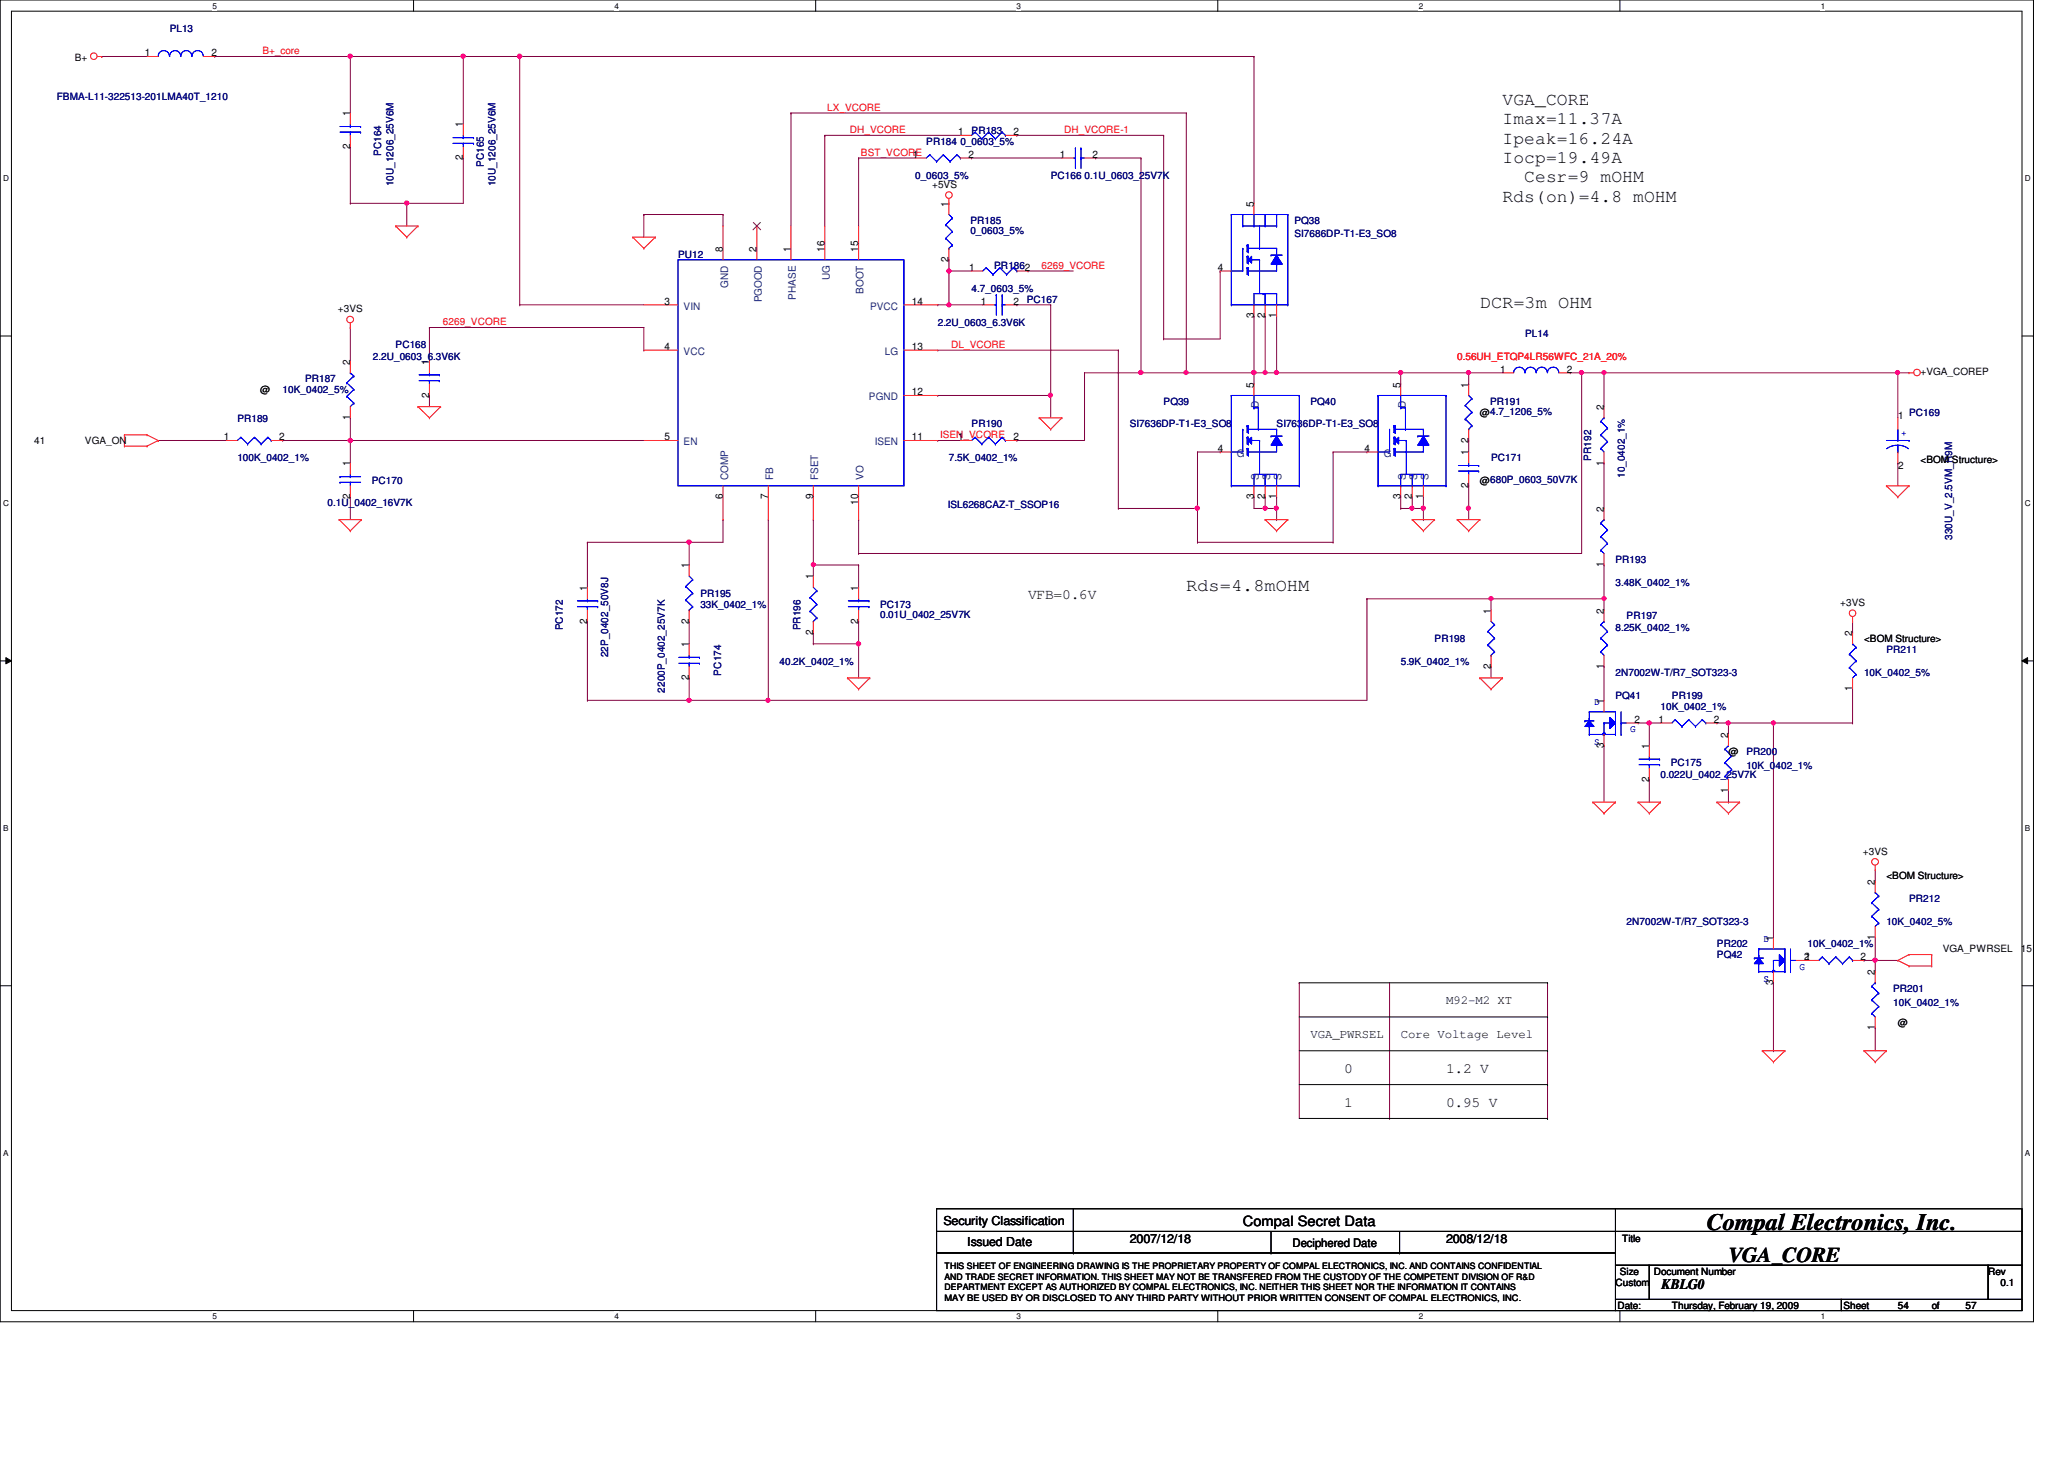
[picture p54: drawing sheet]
<svg xmlns="http://www.w3.org/2000/svg" width="297mm" height="210mm" viewBox="0 0 297 210" stroke-linecap="round" stroke-linejoin="round" font-family="sans-serif">
<defs><g id="words">
<text font-size="3.4" x="245.7" y="177">Compal Electronics, Inc.</text>
<text font-size="3" x="248.7" y="181.6">VGA_CORE</text>
<g font-size="2.6">
<text x="216.2" y="15.1">VGA_CORE</text>
<text x="216.2" y="17.9">Imax=11.37A</text>
<text x="216.2" y="20.7">Ipeak=16.24A</text>
<text x="216.2" y="23.5">Iocp=19.49A</text>
<text x="216.2" y="29">Rds(on)=4.8 mOHM</text>
<text x="219.4" y="26.2">Cesr=9 mOHM</text>
<text x="213" y="44.3">DCR=3m OHM</text>
<text x="170.7" y="85">Rds=4.8mOHM</text>
</g>
<g font-size="2.1">
<text x="148" y="86.1">VFB=0.6V</text>
<text x="193.5" y="154.4">0</text>
<text x="208.1" y="154.4">1.2 V</text>
<text x="193.5" y="159.3">1</text>
<text x="208.1" y="159.3">0.95 V</text>
<text x="239.1" y="185.5">KBLG0</text>
</g>
<text font-size="2" x="178.9" y="176.3">Compal Secret Data</text>
<g font-size="1.8">
<text x="188.6" y="149.3">VGA_PWRSEL</text>
<text x="201.6" y="149.3">Core Voltage Level</text>
<text x="208.1" y="144.4">M92-M2 XT</text>
<text x="135.8" y="176.2">Security Classification</text>
<text x="139.2" y="179.3">Issued Date</text>
<text x="162.6" y="178.8">2007/12/18</text>
<text x="208.1" y="178.8">2008/12/18</text>
</g>
<text font-size="1.7" x="186" y="179.4">Deciphered Date</text>
<g font-size="1.5">
<text x="20.8" y="8.1">1</text>
<text x="30.4" y="8.1">2</text>
<text x="50.4" y="16.7" transform="rotate(-90 50.4 16.7)">1</text>
<text x="50.4" y="21.4" transform="rotate(-90 50.4 21.4)">2</text>
<text x="66.6" y="23.1" transform="rotate(-90 66.6 23.1)">2</text>
<text x="66.6" y="18.3" transform="rotate(-90 66.6 18.3)">1</text>
<text x="131.4" y="22.7">1</text>
<text x="137.9" y="19.4">1</text>
<text x="139.4" y="22.7">2</text>
<text x="145.8" y="19.4">2</text>
<text x="152.5" y="22.7">1</text>
<text x="157.2" y="22.7">2</text>
<text x="136.5" y="29.7" transform="rotate(-90 136.5 29.7)">1</text>
<text x="180.4" y="29.7" transform="rotate(-90 180.4 29.7)">5</text>
<text x="104" y="36.2" transform="rotate(-90 104 36.2)">8</text>
<text x="108.9" y="36.2" transform="rotate(-90 108.9 36.2)">2</text>
<text x="113.8" y="36.2" transform="rotate(-90 113.8 36.2)">1</text>
<text x="118.7" y="36.2" transform="rotate(-90 118.7 36.2)">16</text>
<text x="123.5" y="36.2" transform="rotate(-90 123.5 36.2)">15</text>
<text x="136.5" y="37.7" transform="rotate(-90 136.5 37.7)">2</text>
<text x="139.5" y="38.9">1</text>
<text x="175.3" y="38.9">4</text>
<text x="95.6" y="43.8">3</text>
<text x="131.2" y="43.8">14</text>
<text x="141.1" y="43.8">1</text>
<text x="145.8" y="43.8">2</text>
<text x="180.4" y="45.8" transform="rotate(-90 180.4 45.8)">3</text>
<text x="182" y="45.8" transform="rotate(-90 182 45.8)">2</text>
<text x="183.7" y="45.8" transform="rotate(-90 183.7 45.8)">1</text>
<text x="50.4" y="52.5" transform="rotate(-90 50.4 52.5)">2</text>
<text x="61.8" y="52.5" transform="rotate(-90 61.8 52.5)">1</text>
<text x="95.6" y="50.3">4</text>
<text x="131.2" y="50.3">13</text>
<text x="215.9" y="53.6">1</text>
<text x="225.5" y="53.6">2</text>
<text x="61.8" y="57.2" transform="rotate(-90 61.8 57.2)">2</text>
<text x="131.2" y="56.9">12</text>
<text x="180.4" y="55.8" transform="rotate(-90 180.4 55.8)">5</text>
<text x="201.5" y="55.8" transform="rotate(-90 201.5 55.8)">5</text>
<text x="211.3" y="55.8" transform="rotate(-90 211.3 55.8)">1</text>
<text x="230.8" y="59" transform="rotate(-90 230.8 59)">2</text>
<text x="32.2" y="63.3">1</text>
<text x="40.2" y="63.3">2</text>
<text x="50.4" y="60.5" transform="rotate(-90 50.4 60.5)">1</text>
<text x="95.6" y="63.3">5</text>
<text x="131.2" y="63.3">11</text>
<text x="137.9" y="63.3">1</text>
<text x="145.8" y="63.3">2</text>
<text x="175.3" y="65">4</text>
<text x="196.4" y="65">4</text>
<text x="211.3" y="65.5" transform="rotate(-90 211.3 65.5)">1</text>
<text x="211.3" y="63.7" transform="rotate(-90 211.3 63.7)">2</text>
<text x="273.2" y="60.3">1</text>
<text x="50.4" y="71.8" transform="rotate(-90 50.4 71.8)">2</text>
<text x="50.4" y="67.1" transform="rotate(-90 50.4 67.1)">1</text>
<text x="104" y="71.8" transform="rotate(-90 104 71.8)">6</text>
<text x="110.5" y="71.8" transform="rotate(-90 110.5 71.8)">7</text>
<text x="117" y="71.8" transform="rotate(-90 117 71.8)">9</text>
<text x="180.4" y="71.8" transform="rotate(-90 180.4 71.8)">3</text>
<text x="182" y="71.8" transform="rotate(-90 182 71.8)">2</text>
<text x="183.7" y="71.8" transform="rotate(-90 183.7 71.8)">1</text>
<text x="201.5" y="71.8" transform="rotate(-90 201.5 71.8)">3</text>
<text x="203.2" y="71.8" transform="rotate(-90 203.2 71.8)">2</text>
<text x="204.8" y="71.8" transform="rotate(-90 204.8 71.8)">1</text>
<text x="211.3" y="70.2" transform="rotate(-90 211.3 70.2)">2</text>
<text x="230.8" y="67" transform="rotate(-90 230.8 67)">1</text>
<text x="273.2" y="67.5">2</text>
<text x="123.5" y="72.6" transform="rotate(-90 123.5 72.6)">10</text>
<text x="230.8" y="73.6" transform="rotate(-90 230.8 73.6)">2</text>
<text x="99.1" y="81.7" transform="rotate(-90 99.1 81.7)">1</text>
<text x="117" y="83.4" transform="rotate(-90 117 83.4)">1</text>
<text x="230.8" y="81.6" transform="rotate(-90 230.8 81.6)">1</text>
<text x="84.5" y="89.7" transform="rotate(-90 84.5 89.7)">2</text>
<text x="84.5" y="85" transform="rotate(-90 84.5 85)">1</text>
<text x="99.1" y="89.7" transform="rotate(-90 99.1 89.7)">2</text>
<text x="123.5" y="89.7" transform="rotate(-90 123.5 89.7)">2</text>
<text x="123.5" y="85" transform="rotate(-90 123.5 85)">1</text>
<text x="214.5" y="88.3" transform="rotate(-90 214.5 88.3)">1</text>
<text x="230.8" y="88.3" transform="rotate(-90 230.8 88.3)">2</text>
<text x="99.1" y="93.1" transform="rotate(-90 99.1 93.1)">1</text>
<text x="117" y="91.4" transform="rotate(-90 117 91.4)">2</text>
<text x="266.6" y="91.5" transform="rotate(-90 266.6 91.5)">2</text>
<text x="99.1" y="97.8" transform="rotate(-90 99.1 97.8)">2</text>
<text x="214.5" y="96.2" transform="rotate(-90 214.5 96.2)">2</text>
<text x="230.8" y="101.3" transform="rotate(-90 230.8 101.3)">1</text>
<text x="230.8" y="96.2" transform="rotate(-90 230.8 96.2)">1</text>
<text x="266.6" y="99.5" transform="rotate(-90 266.6 99.5)">1</text>
<text x="230.8" y="107.6" transform="rotate(-90 230.8 107.6)">3</text>
<text x="235.2" y="104">2</text>
<text x="237.3" y="107.7" transform="rotate(-90 237.3 107.7)">1</text>
<text x="238.7" y="104">1</text>
<text x="246.6" y="104">2</text>
<text x="248.7" y="106.1" transform="rotate(-90 248.7 106.1)">2</text>
<text x="237.3" y="112.5" transform="rotate(-90 237.3 112.5)">2</text>
<text x="248.7" y="114.1" transform="rotate(-90 248.7 114.1)">1</text>
<text x="269.8" y="127.3" transform="rotate(-90 269.8 127.3)">2</text>
<text x="255.2" y="135.4" transform="rotate(-90 255.2 135.4)">1</text>
<text x="269.8" y="135.2" transform="rotate(-90 269.8 135.2)">1</text>
<text x="255.2" y="141.7" transform="rotate(-90 255.2 141.7)">3</text>
<text x="259.6" y="138.1">21</text>
<text x="267.8" y="138.1">2</text>
<text x="269.8" y="140.3" transform="rotate(-90 269.8 140.3)">2</text>
<text x="269.8" y="148.3" transform="rotate(-90 269.8 148.3)">1</text>
</g>
<g font-size="1.5" fill="#004080">
<text x="104.8" y="41.4" transform="rotate(-90 104.8 41.4)">GND</text>
<text x="119.4" y="40.3" transform="rotate(-90 119.4 40.3)">UG</text>
<text x="98.4" y="44.5">VIN</text>
<text x="109.6" y="43.5" transform="rotate(-90 109.6 43.5)">PGOOD</text>
<text x="114.6" y="43.1" transform="rotate(-90 114.6 43.1)">PHASE</text>
<text x="124.3" y="42.2" transform="rotate(-90 124.3 42.2)">BOOT</text>
<text x="125.2" y="44.5">PVCC</text>
<text x="98.4" y="51.1">VCC</text>
<text x="127.3" y="51.1">LG</text>
<text x="125" y="57.6">PGND</text>
<text x="181.2" y="58.8" transform="rotate(-90 181.2 58.8)">D</text>
<text x="202.3" y="58.8" transform="rotate(-90 202.3 58.8)">D</text>
<text x="98.4" y="64.1">EN</text>
<text x="125.9" y="64.1">ISEN</text>
<text x="178" y="65.7">G</text>
<text x="199.1" y="65.7">G</text>
<text x="104.8" y="69.1" transform="rotate(-90 104.8 69.1)">COMP</text>
<text x="111.3" y="69.1" transform="rotate(-90 111.3 69.1)">FB</text>
<text x="117.8" y="69.1" transform="rotate(-90 117.8 69.1)">FSET</text>
<text x="124.3" y="69.1" transform="rotate(-90 124.3 69.1)">VO</text>
<text x="181.2" y="69.1" transform="rotate(-90 181.2 69.1)">S</text>
<text x="182.8" y="69.1" transform="rotate(-90 182.8 69.1)">S</text>
<text x="184.4" y="69.1" transform="rotate(-90 184.4 69.1)">S</text>
<text x="202.3" y="69.1" transform="rotate(-90 202.3 69.1)">S</text>
<text x="204" y="69.1" transform="rotate(-90 204 69.1)">S</text>
<text x="205.6" y="69.1" transform="rotate(-90 205.6 69.1)">S</text>
</g>
<g font-size="1.4" fill="#000080">
<text x="24.4" y="4.6">PL13</text>
<text x="8.2" y="14.4">FBMA-L11-322513-201LMA40T_1210</text>
<text x="54.9" y="22.4" transform="rotate(-90 54.9 22.4)">PC164</text>
<text x="133.3" y="20.8">PR184</text>
<text x="138.2" y="20.8">0_0603_5%</text>
<text x="139.8" y="19.2">PR183</text>
<text x="56.6" y="26.8" transform="rotate(-90 56.6 26.8)">10U_1206_25V6M</text>
<text x="69.6" y="24" transform="rotate(-90 69.6 24)">PC165</text>
<text x="71.3" y="26.8" transform="rotate(-90 71.3 26.8)">10U_1206_25V6M</text>
<text x="131.7" y="25.7">0_0603_5%</text>
<text x="151.2" y="25.7">PC166 0.1U_0603_25V7K</text>
<text x="139.7" y="32.2">PR185</text>
<text x="139.7" y="33.7">0_0603_5%</text>
<text x="186.3" y="32.2">PQ38</text>
<text x="186.3" y="34.2">SI7686DP-T1-E3_SO8</text>
<text x="97.6" y="37.1">PU12</text>
<text x="139.8" y="42">4.7_0603_5%</text>
<text x="143.1" y="38.7">PR1862</text>
<text x="135" y="46.9">2.2U_0603_6.3V6K</text>
<text x="147.8" y="43.6">PC167</text>
<text x="53.7" y="51.7">2.2U_0603_6.3V6K</text>
<text x="56.9" y="50.1">PC168</text>
<text x="219.5" y="48.5">PL14</text>
<text x="40.7" y="56.6">10K_0402_5%</text>
<text x="43.9" y="55">PR187</text>
<text x="167.5" y="58.3">PQ39</text>
<text x="188.6" y="58.3">PQ40</text>
<text x="214.5" y="58.3">PR191</text>
<text x="274.7" y="59.9">PC169</text>
<text x="34.2" y="60.7">PR189</text>
<text x="139.8" y="61.5">PR190</text>
<text x="162.6" y="61.5">SI7636DP-T1-E3_SO8</text>
<text x="183.7" y="61.5">SI7636DP-T1-E3_SO8</text>
<text x="34.2" y="66.4">100K_0402_1%</text>
<text x="53.5" y="69.6">PC170</text>
<text x="136.6" y="66.4">7.5K_0402_1%</text>
<text x="214.6" y="66.4">PC171</text>
<text x="229" y="66.3" transform="rotate(-90 229 66.3)">PR192</text>
<text x="233.8" y="68.7" transform="rotate(-90 233.8 68.7)">10_0402_1%</text>
<text x="47.2" y="72.9">0.1U_0402_16V7K</text>
<text x="136.4" y="73">ISL6268CAZ-T_SSOP16</text>
<text x="281" y="77.7" transform="rotate(-90 281 77.7)">330U_V_2.5VM_R9M</text>
<text x="232.5" y="81">PR193</text>
<text x="100.8" y="85.9">PR195</text>
<text x="100.8" y="87.5">33K_0402_1%</text>
<text x="126.7" y="87.5">PC173</text>
<text x="126.7" y="88.9">0.01U_0402_25V7K</text>
<text x="232.5" y="84.2">3.48K_0402_1%</text>
<text x="234.1" y="89.1">PR197</text>
<text x="81" y="90.7" transform="rotate(-90 81 90.7)">PC172</text>
<text x="87.5" y="94.6" transform="rotate(-90 87.5 94.6)">22P_0402_50V8J</text>
<text x="112.2" y="95.6">40.2K_0402_1%</text>
<text x="115.2" y="90.7" transform="rotate(-90 115.2 90.7)">PR196</text>
<text x="201.6" y="95.6">5.9K_0402_1%</text>
<text x="206.5" y="92.4">PR198</text>
<text x="232.5" y="90.8">8.25K_0402_1%</text>
<text x="271.5" y="94">PR211</text>
<text x="95.7" y="99.7" transform="rotate(-90 95.7 99.7)">2200P_0402_25V7K</text>
<text x="103.8" y="97.2" transform="rotate(-90 103.8 97.2)">PC174</text>
<text x="232.5" y="100.5">PQ41</text>
<text x="232.5" y="97.2">2N7002W-T/R7_SOT323-3</text>
<text x="240.6" y="100.5">PR199</text>
<text x="268.3" y="97.2">10K_0402_5%</text>
<text x="239" y="102.1">10K_0402_1%</text>
<text x="239" y="111.9">0.022U_0402_25V7K</text>
<text x="240.4" y="110.2">PC175</text>
<text x="251.3" y="108.6">PR200</text>
<text x="251.3" y="110.6">10K_0402_1%</text>
<text x="274.7" y="129.8">PR212</text>
<text x="234.1" y="133">2N7002W-T/R7_SOT323-3</text>
<text x="247.1" y="136.3">PR202</text>
<text x="247.1" y="137.9">PQ42</text>
<text x="260.1" y="136.3">10K_0402_1%</text>
<text x="271.5" y="133">10K_0402_5%</text>
<text x="272.5" y="142.7">PR201</text>
<text x="272.5" y="144.7">10K_0402_1%</text>
</g>
<g font-size="1.4">
<text x="10.7" y="8.8">B+</text>
<text x="134.2" y="27">+5VS</text>
<text x="48.6" y="44.9">+3VS</text>
<text x="37.4" y="56.6">@</text>
<text x="213" y="59.9">@4.7_1206_5%</text>
<text x="276.4" y="54">+VGA_COREP</text>
<text x="4.9" y="63.9">41</text>
<text x="12.2" y="63.9">VGA_ON</text>
<text x="213" y="69.6">@680P_0603_50V7K</text>
<text x="276.4" y="66.7">&lt;BOM Structure&gt;</text>
<text x="264.8" y="87.2">+3VS</text>
<text x="268.3" y="92.4">&lt;BOM Structure&gt;</text>
<text x="248.7" y="108.6">@</text>
<text x="268.1" y="122.9">+3VS</text>
<text x="271.5" y="126.5">&lt;BOM Structure&gt;</text>
<text x="279.6" y="136.9">VGA_PWRSEL</text>
<text x="290.8" y="136.9">15</text>
<text x="273.1" y="147.7">@</text>
<text x="233.5" y="178.7">Title</text>
<text x="232.5" y="185">Custom</text>
<text x="233.1" y="183.4">Size</text>
<text x="238" y="183.4">Document Number</text>
<text x="286.1" y="183.4">Rev</text>
<text x="287.9" y="185">0.1</text>
<text x="232.8" y="188.3">Date:</text>
<text x="240.6" y="188.3">Thursday, February 19, 2009</text>
<text x="265.3" y="188.3">Sheet</text>
<text x="273.1" y="188.3">54</text>
<text x="278" y="188.3">of</text>
<text x="282.9" y="188.3">57</text>
</g>
<g font-size="1.4" fill="#f00">
<text x="37.8" y="7.8">B+_core</text>
<text x="119" y="15.9">LX_VCORE</text>
<text x="122.3" y="19.1">DH_VCORE</text>
<text x="123.9" y="22.4">BST_VCORE</text>
<text x="153.2" y="19.1">DH_VCORE-1</text>
<text x="149.9" y="38.7">6269_VCORE</text>
<text x="63.8" y="46.8">6269_VCORE</text>
<text x="136.9" y="50">DL_VCORE</text>
<text x="209.7" y="51.7">0.56UH_ETQP4LR56WFC_21A_20%</text>
<text x="135.3" y="63">ISEN_VCORE</text>
</g>
<g font-size="1.4" fill="#00f">
<text x="273.6" y="62.8">+</text>
<text x="229.4" y="101.5">D</text>
<text x="229.4" y="107.1">S</text>
<text x="234.6" y="105.4">G</text>
<text x="253.8" y="135.6">D</text>
<text x="253.8" y="141.3">S</text>
<text x="259" y="139.5">G</text>
</g>
<g font-size="1.3">
<text x="135.9" y="185.6">DEPARTMENT EXCEPT AS AUTHORIZED BY COMPAL ELECTRONICS, INC. NEITHER THIS SHEET NOR THE INFORMATION IT CONTAINS</text>
<text x="135.9" y="182.6">THIS SHEET OF ENGINEERING DRAWING IS THE PROPRIETARY PROPERTY OF COMPAL ELECTRONICS, INC. AND CONTAINS CONFIDENTIAL</text>
<text x="135.9" y="184.1">AND TRADE SECRET INFORMATION. THIS SHEET MAY NOT BE TRANSFERED FROM THE CUSTODY OF THE COMPETENT DIVISION OF R&amp;D</text>
<text x="135.9" y="187.2">MAY BE USED BY OR DISCLOSED TO ANY THIRD PARTY WITHOUT PRIOR WRITTEN CONSENT OF COMPAL ELECTRONICS, INC.</text>
</g>
<g font-size="1.2">
<text x="30.6" y="1.2">5</text>
<text x="88.4" y="1.2">4</text>
<text x="146.3" y="1.2">3</text>
<text x="204.2" y="1.2">2</text>
<text x="262" y="1.2">1</text>
<text x=".5" y="26">D</text>
<text x="291.4" y="26">D</text>
<text x=".5" y="72.8">C</text>
<text x="291.4" y="72.8">C</text>
<text x=".5" y="119.5">B</text>
<text x="291.4" y="119.5">B</text>
<text x=".5" y="166.2">A</text>
<text x="291.4" y="166.2">A</text>
<text x="30.6" y="189.8">5</text>
<text x="88.4" y="189.8">4</text>
<text x="146.3" y="189.8">3</text>
<text x="204.2" y="189.8">2</text>
<text x="262" y="189.8">1</text>
</g>
</g></defs>
<path d="M0 0h292.6v190.2h-292.6zM1.6 1.6h289.4v187h-289.4z" fill="none" stroke="#000" stroke-width=".14"/>
<g fill="#fff">
<path d="M30.6 .2h.6v1.3h-.6z"/>
<path d="M30.6 188.7h.6v1.3h-.6z"/>
</g>
<path d="M59.5 0v1.6M59.5 188.6v1.6" fill="none" stroke="#000" stroke-width=".14"/>
<g fill="#fff">
<path d="M88.4 .2h.6v1.3h-.6z"/>
<path d="M88.4 188.7h.6v1.3h-.6z"/>
</g>
<path d="M117.4 0v1.6M117.4 188.6v1.6" fill="none" stroke="#000" stroke-width=".14"/>
<g fill="#fff">
<path d="M146.3 .2h.6v1.3h-.6z"/>
<path d="M146.3 188.7h.6v1.3h-.6z"/>
</g>
<path d="M175.3 0v1.6M175.3 188.6v1.6" fill="none" stroke="#000" stroke-width=".14"/>
<g fill="#fff">
<path d="M204.2 .2h.6v1.3h-.6z"/>
<path d="M204.2 188.7h.6v1.3h-.6z"/>
</g>
<path d="M233.1 0v1.6M233.1 188.6v1.6" fill="none" stroke="#000" stroke-width=".14"/>
<g fill="#fff">
<path d="M262 .2h.6v1.3h-.6z"/>
<path d="M262 188.7h.6v1.3h-.6z"/>
<path d="M.5 25h.8v1.3h-.8z"/>
<path d="M291.4 25h.8v1.3h-.8z"/>
<path d="M.5 71.7h.8v1.3h-.8z"/>
<path d="M291.4 71.7h.8v1.3h-.8z"/>
</g>
<path d="M0 48.3h1.6M291 48.3h1.6" fill="none" stroke="#000" stroke-width=".14"/>
<g fill="#fff">
<path d="M.5 118.4h.7v1.4h-.7z"/>
<path d="M291.4 118.4h.7v1.4h-.7z"/>
</g>
<path d="M0 95.1h1.6M.8 94.6l.8 .5-.8 .4zM291 95.1l.8-.5v.9zM291 95.1h1.6" fill="none" stroke="#000" stroke-width=".14"/>
<path d="M.8 94.6l.8 .5-.8 .4zM291 95.1l.8-.5v.9z" fill="#000"/>
<g fill="#fff">
<path d="M.5 165.2h.7v1.3h-.7z"/>
<path d="M291.4 165.2h.7v1.3h-.7z"/>
</g>
<path d="M0 141.8h1.6M291 141.8h1.6" fill="none" stroke="#000" stroke-width=".14"/>
<path d="M273.1 53.6h.1M273.1 53.6h1.6M160.9 73.2h.1M160.9 73.2h11.4" fill="none" stroke="#800040" stroke-width=".14"/>
<circle cx="273.1" cy="53.6" r=".3" fill="#f0f"/>
<circle cx="273.1" cy="53.6" r=".3" fill="none" stroke="#f0f" stroke-width=".14"/>
<path d="M110.6 100.8h.1M110.6 100.8h86.1" fill="none" stroke="#800040" stroke-width=".14"/>
<circle cx="110.5" cy="100.7" r=".3" fill="#f0f"/>
<circle cx="110.5" cy="100.7" r=".3" fill="none" stroke="#f0f" stroke-width=".14"/>
<g fill="none" stroke="#800040" stroke-width=".14">
<path d="M113.8 16.3h.1M113.8 16.3v16.2M118.7 19.5h.1M118.7 19.5h19.5M123.6 22.7h.1M123.6 22.7v9.8M164.2 22.7h.1M164.2 22.7v30.9h-8.1M74.8 43.9h.1M74.8 43.9h17.9M156.1 53.6h.1M50.4 71.5h.1"/>
<path d="M50.4 63.4h.1M50.4 71.5v3.3M50.4 63.4h42.3M84.5 78h.1M84.5 78h14.7M99.2 78h.1M99.2 78v3.3M104.1 74.8h.1M104.1 74.8v3.2M84.5 89.4h.1M84.5 89.4v11.4M117 92.6h.1"/>
<path d="M117 91h.1M117 92.6h6.6M117 91v1.6"/>
</g>
<circle cx="50.4" cy="63.4" r=".31" fill="#f0f"/>
<circle cx="50.4" cy="63.4" r=".31" fill="none" stroke="#f0f" stroke-width=".14"/>
<path d="M136.6 37.4h.1M136.6 39h.1M136.6 37.4v6.5M136.6 39h3.2M148 39h.1M148 39h6.5M50.4 63.4h.1M50.4 63.4v3.2" fill="none" stroke="#800040" stroke-width=".14"/>
<circle cx="136.6" cy="43.9" r=".3" fill="#f0f"/>
<circle cx="136.6" cy="43.9" r=".3" fill="none" stroke="#f0f" stroke-width=".14"/>
<circle cx="136.6" cy="39" r=".3" fill="#f0f"/>
<circle cx="136.6" cy="39" r=".3" fill="none" stroke="#f0f" stroke-width=".14"/>
<path d="M136.6 43.9h.1M136.6 43.9h4.8M237.4 104h.1M237.4 104v3.3" fill="none" stroke="#800040" stroke-width=".14"/>
<circle cx="237.3" cy="104" r=".31" fill="#f0f"/>
<circle cx="237.3" cy="104" r=".31" fill="none" stroke="#f0f" stroke-width=".14"/>
<path d="M135 50.4h.1M135 50.4h25.9M146.3 43.9h.1M146.3 43.9h4.9M151.2 56.9h.1M151.2 56.9v3.2" fill="none" stroke="#800040" stroke-width=".14"/>
<circle cx="151.2" cy="56.8" r=".3" fill="#f0f"/>
<circle cx="151.2" cy="56.8" r=".3" fill="none" stroke="#f0f" stroke-width=".14"/>
<g fill="none" stroke="#800040" stroke-width=".14">
<path d="M104.1 30.9h.1M104.1 30.9v1.6M135 56.9h.1M135 56.9h16.2M156.1 53.6h.1M156.1 53.6v9.8h-9.8M160.9 50.4h.1M160.9 50.4v22.8M183.7 53.6h.1M183.7 45.5v8.1M211.4 53.6h.1M211.4 53.6h4.8"/>
<path d="M230.8 53.6h.1M230.8 53.6h42.3M135 63.4h.1M135 63.4h3.2M146.3 63.4h.1M237.4 112.1h.1M237.4 112.1v3.3"/>
</g>
<circle cx="230.8" cy="53.6" r=".3" fill="#f0f"/>
<circle cx="230.8" cy="53.6" r=".3" fill="none" stroke="#f0f" stroke-width=".14"/>
<g fill="none" stroke="#800040" stroke-width=".14">
<path d="M146.3 19.5h.1M146.3 19.5h21.2M167.5 19.5h.1M167.5 19.5v29.3M92.7 30.9h.1M92.7 30.9h11.4M92.7 30.9v3.2M226 53.6h.1M226 53.6h1.6M211.4 63.4h.1M211.4 73.2h.1M211.4 63.4v1.6"/>
<path d="M211.4 73.2v1.6M230.8 66.6h.1M230.8 66.6v6.6"/>
</g>
<circle cx="211.3" cy="73.1" r=".3" fill="#f0f"/>
<circle cx="211.3" cy="73.1" r=".3" fill="none" stroke="#f0f" stroke-width=".14"/>
<path d="M180.5 73.2h1.6M182.1 73.2h.1" fill="none" stroke="#800040" stroke-width=".14"/>
<circle cx="182.1" cy="73.1" r=".3" fill="#f0f"/>
<circle cx="182.1" cy="73.1" r=".3" fill="none" stroke="#f0f" stroke-width=".14"/>
<g fill="none" stroke="#800040" stroke-width=".14">
<path d="M50.4 8.1h.1M50.4 8.1h16.3M66.7 8.1h.1M66.7 8.1v9.8M139.8 22.7h.1M139.8 22.7h13M157.7 22.7h.1M157.7 22.7h6.5M123.6 79.6h.1M123.6 74.8h.1M123.6 79.6h104M123.6 74.8v4.8"/>
<path d="M183.7 74.8h.1M183.7 73.2v1.6M230.8 95.9h.1M230.8 95.9v4.9M235.8 104h.1M235.8 104h1.6"/>
</g>
<circle cx="50.4" cy="8.1" r=".31" fill="#f0f"/>
<circle cx="50.4" cy="8.1" r=".31" fill="none" stroke="#f0f" stroke-width=".14"/>
<path d="M58.5 29.3h.1M66.7 22.7h.1M66.7 22.7v6.6h-8.2M182.1 53.6h.1M182.1 53.6h1.6" fill="none" stroke="#800040" stroke-width=".14"/>
<circle cx="183.7" cy="53.6" r=".3" fill="#f0f"/>
<circle cx="183.7" cy="53.6" r=".3" fill="none" stroke="#f0f" stroke-width=".14"/>
<circle cx="182.1" cy="53.6" r=".3" fill="#f0f"/>
<circle cx="182.1" cy="53.6" r=".3" fill="none" stroke="#f0f" stroke-width=".14"/>
<path d="M214.6 86.1h.1M214.6 86.1v1.7" fill="none" stroke="#800040" stroke-width=".14"/>
<circle cx="214.6" cy="86.1" r=".3" fill="#f0f"/>
<circle cx="214.6" cy="86.1" r=".3" fill="none" stroke="#f0f" stroke-width=".14"/>
<g fill="none" stroke="#800040" stroke-width=".14">
<path d="M61.8 56.9h.1M61.8 56.9v1.6M227.6 53.6h.1M227.6 53.6v26M180.5 71.5h.1M180.5 71.5v1.7M182.1 71.5h.1M182.1 71.5v1.7M183.7 71.5h.1M183.7 71.5v1.7M196.7 86.1h.1M196.7 86.1v14.7"/>
<path d="M196.7 86.1h17.9M214.6 95.9h.1M214.6 95.9v1.6M230.8 86.1h.1M230.8 86.1v1.7"/>
</g>
<circle cx="227.6" cy="53.6" r=".3" fill="#f0f"/>
<circle cx="227.6" cy="53.6" r=".3" fill="none" stroke="#f0f" stroke-width=".14"/>
<path d="M117 81.3h.1M117 81.3v1.6" fill="none" stroke="#800040" stroke-width=".14"/>
<circle cx="117" cy="81.2" r=".3" fill="#f0f"/>
<circle cx="117" cy="81.2" r=".3" fill="none" stroke="#f0f" stroke-width=".14"/>
<path d="M123.6 81.3h.1M123.6 92.6h.1M123.6 81.3v3.2M123.6 92.6v4.9" fill="none" stroke="#800040" stroke-width=".14"/>
<circle cx="123.6" cy="92.6" r=".31" fill="#f0f"/>
<circle cx="123.6" cy="92.6" r=".31" fill="none" stroke="#f0f" stroke-width=".14"/>
<path d="M201.6 53.6h.1M201.6 53.6h9.8" fill="none" stroke="#800040" stroke-width=".14"/>
<circle cx="211.3" cy="53.6" r=".3" fill="#f0f"/>
<circle cx="211.3" cy="53.6" r=".3" fill="none" stroke="#f0f" stroke-width=".14"/>
<circle cx="201.6" cy="53.6" r=".3" fill="#f0f"/>
<circle cx="201.6" cy="53.6" r=".3" fill="none" stroke="#f0f" stroke-width=".14"/>
<path d="M182.1 45.5h.1M182.1 45.5v8.1M211.4 55.2h.1M211.4 53.6v1.6M117 74.8h.1M117 74.8v6.5M182.1 73.2h1.6M183.7 73.2h.1M117 81.3h.1M117 81.3h6.6M123.6 89.4h.1M123.6 89.4v3.2" fill="none" stroke="#800040" stroke-width=".14"/>
<circle cx="183.7" cy="73.1" r=".3" fill="#f0f"/>
<circle cx="183.7" cy="73.1" r=".3" fill="none" stroke="#f0f" stroke-width=".14"/>
<path d="M170.7 16.3h.1M170.7 16.3v37.3" fill="none" stroke="#800040" stroke-width=".14"/>
<circle cx="170.7" cy="53.6" r=".3" fill="#f0f"/>
<circle cx="170.7" cy="53.6" r=".3" fill="none" stroke="#f0f" stroke-width=".14"/>
<path d="M180.5 45.5h.1M180.5 45.5v8.1M99.2 78h.1M99.2 78h4.9" fill="none" stroke="#800040" stroke-width=".14"/>
<circle cx="99.2" cy="78" r=".31" fill="#f0f"/>
<circle cx="99.2" cy="78" r=".31" fill="none" stroke="#f0f" stroke-width=".14"/>
<path d="M164.2 53.6h.1M164.2 53.6h6.5M84.5 78h.1M84.5 78v6.5" fill="none" stroke="#800040" stroke-width=".14"/>
<circle cx="164.2" cy="53.6" r=".31" fill="#f0f"/>
<circle cx="164.2" cy="53.6" r=".31" fill="none" stroke="#f0f" stroke-width=".14"/>
<path d="M180.5 53.6h.1M180.5 53.6h1.6" fill="none" stroke="#800040" stroke-width=".14"/>
<circle cx="180.4" cy="53.6" r=".31" fill="#f0f"/>
<circle cx="180.4" cy="53.6" r=".31" fill="none" stroke="#f0f" stroke-width=".14"/>
<path d="M172.3 65h3.3M175.6 65h.1M99.2 89.4h.1M99.2 89.4v3.2M84.5 100.8h.1M84.5 100.8h14.7" fill="none" stroke="#800040" stroke-width=".14"/>
<circle cx="99.2" cy="100.7" r=".31" fill="#f0f"/>
<circle cx="99.2" cy="100.7" r=".31" fill="none" stroke="#f0f" stroke-width=".14"/>
<path d="M113.8 16.3h.1M113.8 16.3h56.9M118.7 19.5h.1M118.7 19.5v13M170.7 53.6h.1M170.7 53.6h9.8M99.2 97.5h.1M99.2 97.5v3.3M99.2 100.8h.1M99.2 100.8h11.4" fill="none" stroke="#800040" stroke-width=".14"/>
<circle cx="180.4" cy="53.6" r=".31" fill="#f0f"/>
<circle cx="180.4" cy="53.6" r=".31" fill="none" stroke="#f0f" stroke-width=".14"/>
<path d="M50.4 8.1h.1M50.4 8.1v8.2M50.4 29.3h.1M50.4 29.3h8.1M110.6 74.8h.1M110.6 74.8v26" fill="none" stroke="#800040" stroke-width=".14"/>
<circle cx="58.5" cy="29.2" r=".31" fill="#f0f"/>
<circle cx="58.5" cy="29.2" r=".31" fill="none" stroke="#f0f" stroke-width=".14"/>
<path d="M14.6 8.1h.1M14.6 8.1h6.6M74.8 8.1h.1M74.8 8.1h105.7M50.4 21.1h.1M50.4 21.1v8.2" fill="none" stroke="#800040" stroke-width=".14"/>
<circle cx="74.8" cy="8.1" r=".31" fill="#f0f"/>
<circle cx="74.8" cy="8.1" r=".31" fill="none" stroke="#f0f" stroke-width=".14"/>
<g fill="none" stroke="#800040" stroke-width=".14">
<path d="M30.9 8.1h.1M30.9 8.1h19.5M74.8 8.1h.1M74.8 8.1v35.8M180.5 8.1h.1M180.5 8.1v21.2M58.5 29.3h.1M58.5 29.3v3.2M123.6 22.7h.1M123.6 22.7h8.1M175.6 39h.1M175.6 39v9.8h-8.1"/>
<path d="M61.8 47.1h.1M61.8 47.1h30.9v3.3M61.8 47.1v4.9M92.7 50.4h.1M167.5 48.8h.1M180.5 55.2h.1M180.5 53.6v1.6M227.6 53.6h.1M227.6 53.6h3.2M230.8 53.6h.1M230.8 53.6v4.9M22.8 63.4h.1"/>
<path d="M22.8 63.4h9.8M40.7 63.4h.1M40.7 63.4h9.7M172.3 65h.1M172.3 65v8.2"/>
</g>
<circle cx="172.3" cy="73.1" r=".31" fill="#f0f"/>
<circle cx="172.3" cy="73.1" r=".31" fill="none" stroke="#f0f" stroke-width=".14"/>
<path d="M66.7 8.1h.1M66.7 8.1h8.1M135 43.9h.1M135 43.9h1.6M151.2 43.9h.1M151.2 43.9v13" fill="none" stroke="#800040" stroke-width=".14"/>
<circle cx="66.7" cy="8.1" r=".31" fill="#f0f"/>
<circle cx="66.7" cy="8.1" r=".31" fill="none" stroke="#f0f" stroke-width=".14"/>
<g fill="none" stroke="#800040" stroke-width=".14">
<path d="M50.4 47.1h.1M50.4 47.1v4.9M183.7 53.6h.1M183.7 53.6h17.9M201.6 53.6h.1M201.6 53.6v1.6M273.1 53.6h.1M273.1 53.6v6.5M50.4 60.1h.1M50.4 60.1v3.3M172.3 78h.1M172.3 73.2v4.8"/>
<path d="M172.3 78h19.6M191.9 78h.1M191.9 65h.1M191.9 65v13M191.9 65h4.8M196.7 65h.1M204.8 73.2h.1M204.8 71.5v1.7M211.4 69.9h.1M211.4 69.9v3.3M273.1 66.6h.1M273.1 66.6v3.3"/>
<path d="M237.4 104h.1M237.4 104h1.6"/>
</g>
<circle cx="204.8" cy="73.1" r=".31" fill="#f0f"/>
<circle cx="204.8" cy="73.1" r=".31" fill="none" stroke="#f0f" stroke-width=".14"/>
<path d="M201.6 73.2h.1M201.6 71.5v1.7M201.6 73.2h1.6M203.2 73.2h.1M203.2 71.5v1.7M204.8 74.8h.1M204.8 73.2v1.6" fill="none" stroke="#800040" stroke-width=".14"/>
<circle cx="203.2" cy="73.1" r=".3" fill="#f0f"/>
<circle cx="203.2" cy="73.1" r=".3" fill="none" stroke="#f0f" stroke-width=".14"/>
<g fill="none" stroke="#800040" stroke-width=".14">
<path d="M203.2 73.2h1.6M204.8 73.2h.1M266.6 91h.1M266.6 89.4v1.6M266.6 99.1v4.9M266.6 104h.1M268.3 138.2h.1M268.3 138.2h4.8M269.9 138.2h.1M187 141.4h.1M187 141.4v19.5M200 141.4v19.5"/>
<path d="M222.7 141.4v19.5M200 160.9h.1M222.7 160.9h.1"/>
</g>
<circle cx="269.9" cy="138.1" r=".31" fill="#f0f"/>
<circle cx="269.9" cy="138.1" r=".31" fill="none" stroke="#f0f" stroke-width=".14"/>
<g fill="none" stroke="#800040" stroke-width=".14">
<path d="M214.6 86.1h.1M214.6 86.1h16.2M247.1 104h.1M247.1 104h1.6M248.7 104h.1M248.7 104v1.7M255.2 104h.1M255.2 104h11.4M269.9 126.8h.1M269.9 138.2h.1M269.9 125.1v1.7M269.9 134.9v4.9"/>
<path d="M269.9 147.9h.1M269.9 147.9v3.3"/>
</g>
<circle cx="230.8" cy="86.1" r=".3" fill="#f0f"/>
<circle cx="230.8" cy="86.1" r=".3" fill="none" stroke="#f0f" stroke-width=".14"/>
<path d="M230.8 81.3h.1M230.8 81.3v4.8M230.8 107.3h.1M230.8 107.3v8.1M248.7 115.4h.1M248.7 113.8v1.6M255.2 104h.1M255.2 104v30.9" fill="none" stroke="#800040" stroke-width=".14"/>
<circle cx="255.2" cy="104" r=".3" fill="#f0f"/>
<circle cx="255.2" cy="104" r=".3" fill="none" stroke="#f0f" stroke-width=".14"/>
<path d="M248.7 104h.1M248.7 104h6.5" fill="none" stroke="#800040" stroke-width=".14"/>
<circle cx="248.7" cy="104" r=".3" fill="#f0f"/>
<circle cx="248.7" cy="104" r=".3" fill="none" stroke="#f0f" stroke-width=".14"/>
<path d="M255.2 151.2h.1M255.2 141.4v9.8" fill="none" stroke="#800040" stroke-width=".14"/>
<g fill="none" stroke="#f00" stroke-width=".14">
<path d="M14 8.1h.6M14.6 8.1h.1M50.4 16.3v1.6M50.4 19.5v1.6M56.9 32.5h.1M56.9 32.5h3.3M56.9 32.5l1.6 1.6M58.5 34.1h.1M60.2 32.5h.1M60.2 32.5l-1.7 1.6M91.1 34.1h.1M91.1 34.1h3.2"/>
<path d="M91.1 34.1l1.6 1.6M92.7 35.7h.1M94.3 34.1h.1M94.3 34.1l-1.6 1.6M104.1 32.5v4.9M108.9 32.5v4.9M113.8 32.5v4.9M118.7 32.5v4.9M123.6 32.5v4.9M136.6 29.3h.1M136.6 28.6v2.3M136.6 35.7v1.7"/>
<path d="M152.8 22.7h1.7M156.1 22.7h1.6M50.4 47.1h.1M50.4 46.5v.6M60.2 58.5h.1M60.2 58.5h3.2M60.2 58.5l1.6 1.6M63.4 58.5h.1M63.4 58.5l-1.6 1.6M92.7 43.9h4.9M92.7 50.4h4.9M130.1 43.9h4.9"/>
<path d="M130.1 50.4h4.9M130.1 56.9h4.9M274.7 53.6h.1M274.7 53.6h.7M17.9 64.2h.1M17.9 62.6h.1M17.9 64.2h3.3M17.9 62.6v1.6M17.9 62.6h3.3M21.2 64.2h.1M21.2 62.6h.1M21.2 62.6l1.6 .8"/>
<path d="M22.8 63.4h.1M22.8 63.4l-1.6 .8M32.6 63.4h1.6M39 63.4h1.7M48.8 74.8h.1M48.8 74.8h3.2M48.8 74.8l1.6 1.6M50.4 76.4h.1M52 74.8h.1M52 74.8l-1.6 1.6M61.8 60.1h.1M92.7 63.4h4.9"/>
<path d="M104.1 69.9v4.9M110.6 69.9v4.9M117 69.9v4.9M123.6 69.9v4.9M130.1 63.4h4.9M149.6 60.1h.1M149.6 60.1h3.2M149.6 60.1l1.6 1.7M151.2 61.8h.1M152.8 60.1h.1M152.8 60.1l-1.6 1.7M182.1 74.8h.1"/>
<path d="M182.1 74.8h3.2M182.1 74.8l1.6 1.6M183.7 76.4h.1M185.3 74.8h.1M185.3 74.8l-1.6 1.6M203.2 74.8h.1M203.2 74.8h3.3M203.2 74.8l1.6 1.6M204.8 76.4h.1M206.5 74.8h.1M206.5 74.8l-1.7 1.6M209.7 74.8h.1"/>
<path d="M209.7 74.8h3.3M209.7 74.8l1.7 1.6M211.4 76.4h.1M213 74.8h.1M213 74.8l-1.6 1.6M271.5 69.9h.1M271.5 69.9h3.2M271.5 69.9l1.6 1.6M273.1 71.5h.1M274.7 69.9h.1M274.7 69.9l-1.6 1.6M84.5 84.5v1.6"/>
<path d="M84.5 87.8v1.6M99.2 92.6v1.7M99.2 95.9v1.6M117 82.9v1.6M117 89.4v1.6M122 97.5h.1M122 97.5h3.2M122 97.5l1.6 1.6M123.6 99.1h.1M123.6 84.5v1.6M123.6 87.8v1.6M125.2 97.5h.1"/>
<path d="M125.2 97.5l-1.6 1.6M213 97.5h.1M213 97.5h3.2M213 97.5l1.6 1.6M214.6 99.1h.1M216.2 97.5h.1M216.2 97.5l-1.6 1.6M230.8 87.8v1.6M230.8 94.3v1.6M266.6 89.4h.1M266.6 88.7v.7M229.2 115.4h.1"/>
<path d="M229.2 115.4h3.3M229.2 115.4l1.6 1.6M230.8 117h.1M232.5 115.4h.1M232.5 115.4l-1.7 1.6M235.8 115.4h.1M235.8 115.4h3.2M235.8 115.4l1.6 1.6M237.4 117h.1M237.4 107.3v1.6M237.4 110.5v1.6M239 115.4h.1"/>
<path d="M239 115.4l-1.6 1.6M239 104h1.6M245.5 104h1.6M247.1 115.4h.1M247.1 115.4h3.3M247.1 115.4l1.6 1.6M248.7 117h.1M250.4 115.4h.1M250.4 115.4l-1.7 1.6M260.1 138.2h1.6M266.6 138.2h1.7M269.9 125.1h.1"/>
<path d="M269.9 124.5v.6M273.1 138.2h.1M273.1 138.2l1.6 .8M274.7 139h.1M274.7 137.3h.1M274.7 139h3.3M274.7 137.3l-1.6 .9M274.7 137.3h3.3M278 137.3h.1M278 139h.1M278 137.3v1.7M253.6 151.2h.1"/>
<path d="M253.6 151.2h3.3M253.6 151.2l1.6 1.6M255.2 152.8h.1M256.9 151.2h.1M256.9 151.2l-1.7 1.6M268.3 151.2h.1M268.3 151.2h3.2M268.3 151.2l1.6 1.6M269.9 152.8h.1M271.5 151.2h.1M271.5 151.2l-1.6 1.6"/>
<circle cx="13.5" cy="8.1" r=".47"/>
<circle cx="136.6" cy="28.1" r=".47"/>
<circle cx="50.4" cy="46" r=".48"/>
<circle cx="275.9" cy="53.6" r=".47"/>
<circle cx="266.6" cy="88.2" r=".47"/>
<circle cx="269.9" cy="124" r=".48"/>
</g>
<g fill="none" stroke="#000" stroke-width=".14">
<path d="M187 156h35.7M187 141.4h35.7M187 146.3h35.7M187 151.2h35.7M222.7 156h.1M222.7 141.4h.1M222.7 146.3h.1M222.7 151.2h.1M134.8 173.9h97.7v3.3h-97.7zM134.8 177.2h97.7v3.1h-97.7zM154.5 177.2h.1M154.5 173.9v6.4"/>
<path d="M182.9 177.2v3.1M187 160.9h35.7M201.4 177.2v3.1M222.7 160.9h.1M232.5 173.9h58.5v3.3h-58.5zM232.5 177.2h58.5v4.8h-58.5zM134.8 180.3h97.7v8.3h-97.7zM154.5 180.3h.1M182.9 180.3h.1M201.4 180.3h.1M232.5 182h4.9v4.9h-4.9zM232.5 186.9h32.5v1.7h-32.5z"/>
<path d="M237.4 182h48.7v4.9h-48.7zM265 186.9h26v1.7h-26zM286.1 182h4.9v4.9h-4.9z"/>
</g>
<g fill="none" stroke="#00f" stroke-width=".14">
<path d="M48.9 19h3M48.9 18.2h3M50.4 18.2h.1M50.4 19h.1M50.4 17.9v.3M50.4 19v.5M51.9 19h.1M51.9 18.2h.1M97.6 37.4h32.5v32.5h-32.5zM136.1 32.3h.1M136.1 34.3h.1M136.1 32.3l1 1"/>
<path d="M136.1 34.3l1 1M136.6 35.7h.1M136.6 30.9l.5 .5M137.1 31.4h.1M137.1 33.3h.1M137.1 35.3h.1M137.1 31.4l-1 .9M137.1 33.3l-1 1M137.1 35.3l-.5 .4M154.5 22.7h.3M154.8 22.7h.1M154.8 21.3h.1"/>
<path d="M154.8 21.3v2.9M155.6 21.3h.1M155.6 22.7h.1M155.6 22.7h.5M155.6 21.3v2.9M34.7 62.9h.1M34.7 62.9l-.5 .5M34.7 62.9l.9 1M35.6 63.9h.1M36.6 62.9h.1M36.6 62.9l-1 1M36.6 62.9l1 1"/>
<path d="M37.6 63.9h.1M38.6 62.9h.1M38.6 62.9l-1 1M38.6 62.9l.4 .5M39 63.4h.1M83.1 87.3h2.9M83.1 86.4h2.9M84.5 86.4h.1M84.5 87.3h.1M84.5 86.1v.3M84.5 87.3v.5M86 87.3h.1"/>
<path d="M86 86.4h.1M97.7 95.4h3M97.7 94.6h3M99.2 94.6h.1M99.2 95.4h.1M99.2 94.3v.3M99.2 95.4v.5M100.7 95.4h.1M100.7 94.6h.1M116.6 86h.1M116.6 87.9h.1M116.6 86l1 1"/>
<path d="M116.6 87.9l1 1M117 89.4h.1M117 84.5l.6 .5M117.6 85h.1M117.6 87h.1M117.6 88.9h.1M117.6 85l-1 1M117.6 87l-1 .9M117.6 88.9l-.6 .5M122.1 87.3h2.9M122.1 86.4h2.9M123.6 86.4h.1"/>
<path d="M123.6 87.3h.1M123.6 86.1v.3M123.6 87.3v.5M125 87.3h.1M125 86.4h.1M230.4 93.8h.1M230.4 91.8h.1M230.4 89.9h.1M230.4 93.8l.4 .5M230.4 91.8l.9 1M230.4 89.9l.9 .9M230.8 89.4h.1"/>
<path d="M230.8 89.4l-.4 .5M231.3 92.8h.1M231.3 90.8h.1M231.3 92.8l-.9 1M231.3 90.8l-.9 1M235.9 110h2.9M235.9 109.2h2.9M237.4 109.2h.1M237.4 110h.1M237.4 108.9v.3M237.4 110v.5M238.8 110h.1"/>
<path d="M238.8 109.2h.1M241.1 103.5h.1M241.1 103.5l-.5 .5M241.1 103.5l1 1M242.1 104.5h.1M243 103.5h.1M243 103.5l-.9 1M243 103.5l1 1M244 104.5h.1M245 103.5h.1M245 103.5l-1 1M245 103.5l.5 .5"/>
<path d="M245.5 104h.1M262.3 137.7h.1M262.3 137.7l-.6 .5M262.3 137.7l.9 .9M263.2 138.6h.1M264.2 137.7h.1M264.2 137.7l-1 .9M264.2 137.7l1 .9M265.2 138.6h.1M266.1 137.7h.1M266.1 137.7l-.9 .9M266.1 137.7l.5 .5"/>
<path d="M266.6 138.2h.1"/>
</g>
<path d="M108.4 32l1.1 1.1M109.4 32l-1 1.1" fill="none" stroke="#804000" stroke-width=".14"/>
<path d="M204.8 62.7l.9 1.4h-1.7z" fill="#00f"/>
<path d="M204.8 62.7l.9 1.4h-1.7z" fill="none" stroke="#00f" stroke-width=".14"/>
<path d="M200.8 63.4l.5-.5v1z" fill="#00f"/>
<g fill="none" stroke="#00f" stroke-width=".14">
<path d="M198.3 56.9h.1M198.3 56.9h9.8M198.3 56.9v13M201.6 58.7h.1M201.6 58.7h.7v3.1M201.6 56.9v1.8M208.1 56.9h.1M208.1 56.9v13M198.3 69.9h.1M198.3 65h.1M198.3 69.9h9.8M200 61.8h.1"/>
<path d="M200 61.8v3.2h-1.7M200.6 64.5h.1M200.6 62.9h.1M200.6 61.3h.1M200.6 61.3v.9h.2M200.6 62.9v1h.2M200.6 64.5v1h.2M200.6 64.5h.2M200.6 62.9h.2M200.6 61.3h.2M200.8 63.4l.5-.5v1zM200.8 65.5h.1"/>
<path d="M200.8 64.5h.1M200.8 63.9h.1M200.8 62.9h.1M200.8 62.2h.1M200.8 61.3h.1M200.8 65h.1M200.8 61.3v.9M200.8 62.9v1M200.8 64.5v1M200.8 61.8h4M201.3 63.4h1.1M201.6 69.9h.1"/>
<path d="M202.3 61.8h.1M202.4 63.4h.1M202.4 65h.1M202.4 63.4v4.8M202.9 68.2h.1M203.1 68.2h.1M203.2 69.9h.1M203.2 68.2h.1M203.2 68.2v1.7M204 62.7h.1M204 62.7h1.7M204.8 64.1h.1"/>
<path d="M204.8 61.8h.1M204.8 68.2h.1M204.8 69.9h.1M204.8 61.8v.9M204.8 64.1v.9h-4M204.8 68.2v1.7M204.8 68.2h-3.2v1.7M208.1 69.9h.1"/>
</g>
<path d="M204.8 62.7l.9 1.4h-1.7z" fill="#00f"/>
<path d="M204.8 62.7l.9 1.4h-1.7z" fill="none" stroke="#00f" stroke-width=".14"/>
<path d="M200.8 63.4l.5-.5v1z" fill="#00f"/>
<g fill="none" stroke="#00f" stroke-width=".14">
<path d="M24.4 8.1a.81 .81 0 0 0-.8-.8 .81 .81 0 0 0-.8 .8M26 8.1a.78 .78 0 0 0-.8-.8 .78 .78 0 0 0-.8 .8M27.6 8.1a.78 .78 0 0 0-.8-.8 .78 .78 0 0 0-.8 .8M29.2 8.1a.8 .8 0 0 0-.8-.8 .8 .8 0 0 0-.8 .8M65.2 19.8h3M66.7 19.8h.1M66.7 19.5v.3M68.2 19.8h.1M65.2 20.6h3M66.7 20.6h.1M66.7 20.6v.5M68.2 20.6h.1"/>
<path d="M141.9 38.5h.1M141.9 38.5l-.5 .5M141.9 38.5l1 1M142.9 39.5h.1M143.9 38.5h.1M143.9 38.5l-1 1M143.9 38.5l1 1M144.9 39.5h.1M145.8 38.5h.1M145.8 38.5l-.9 1M145.8 38.5l.5 .5M146.3 39h.1"/>
<path d="M198.3 56.9h.1M198.3 56.9h9.8M198.3 56.9v13M201.6 58.7h.1M201.6 58.7h.7v3.1M201.6 56.9v1.8M208.1 56.9h.1M208.1 56.9v13M48.9 69.4h.1M48.9 68.6h.1M48.9 69.4h3M48.9 68.6h3"/>
<path d="M50.4 68.6h.1M50.4 69.4h.1M50.4 68.2v.4M50.4 69.4v.5M140.3 62.9h.1M140.3 62.9l-.5 .5M140.3 62.9l1 1M141.3 63.9h.1M142.3 62.9h.1M142.3 62.9l-1 1M142.3 62.9l1 1M143.3 63.9h.1"/>
<path d="M144.2 62.9h.1M144.2 62.9l-.9 1M144.2 62.9l.5 .5M144.7 63.4h.1M198.3 69.9h.1M198.3 65h.1M198.3 69.9h9.8M200 61.8h.1M200 61.8v3.2h-1.7M200.6 64.5h.1M200.6 62.9h.1M200.6 61.3h.1"/>
<path d="M200.6 61.3v.9h.2M200.6 62.9v1h.2M200.6 64.5v1h.2M200.6 64.5h.2M200.6 62.9h.2M200.6 61.3h.2M200.8 63.4l.5-.5v1zM200.8 65.5h.1M200.8 64.5h.1M200.8 63.9h.1M200.8 62.9h.1M200.8 62.2h.1"/>
<path d="M200.8 61.3h.1M200.8 65h.1M200.8 61.3v.9M200.8 62.9v1M200.8 64.5v1M200.8 61.8h4M201.3 63.4h1.1M201.6 69.9h.1M202.3 61.8h.1M202.4 63.4h.1M202.4 65h.1M202.4 63.4v4.8"/>
<path d="M202.9 68.2h.1M203.1 68.2h.1M203.2 69.9h.1M203.2 68.2h.1M203.2 68.2v1.7M204 62.7h.1M204 62.7h1.7M204.8 64.1h.1M204.8 61.8h.1M204.8 68.2h.1M204.8 69.9h.1M204.8 61.8v.9"/>
<path d="M204.8 64.1v.9h-4M204.8 68.2v1.7M204.8 68.2h-3.2v1.7M208.1 69.9h.1M230.4 79.2h.1M230.4 77.2h.1M230.4 75.3h.1M230.4 79.2l.4 .4M230.4 77.2l.9 1M230.4 75.3l.9 .9M230.8 74.8h.1M230.8 74.8l-.4 .5"/>
<path d="M231.3 78.2h.1M231.3 76.2h.1M231.3 78.2l-.9 1M231.3 76.2l-.9 1M271.5 63.4h3.2M273.1 63.4h.1M273.1 64.1a2.45 2.45 0 0 1 1.6 .5M273.1 64.1a2.48 2.48 0 0 0-1.6 .5M273.1 65h.1M273.1 61.8v1.6M273.1 64.1v.9M274.7 63.4h.1"/>
<path d="M98.7 84.4h.1M98.7 86.3h.1M98.7 84.4l1 .9M98.7 86.3l1 1M99.2 87.8h.1M99.2 82.9l.5 .5M99.7 83.4h.1M99.7 85.3h.1M99.7 87.3h.1M99.7 83.4l-1 1M99.7 85.3l-1 1M99.7 87.3l-.5 .5"/>
<path d="M214.1 90.8h.1M214.1 92.8h.1M214.1 90.8l1 1M214.1 92.8l1 1M214.6 94.3h.1M214.6 89.4l.5 .5M215.1 89.9h.1M215.1 91.8h.1M215.1 93.8h.1M215.1 89.9l-1 .9M215.1 91.8l-1 1M215.1 93.8l-.5 .5"/>
<path d="M266.1 96.1h.1M266.1 94.1h.1M266.1 96.1l1 .9M266.1 94.1l1 1M266.6 92.6h.1M266.6 92.6l.5 .5M267.1 97h.1M267.1 95.1h.1M267.1 93.1h.1M267.1 97l-.5 .5M267.1 95.1l-1 1M267.1 93.1l-1 1"/>
<path d="M248.2 111.7h.1M248.2 109.7h.1M248.2 107.8h.1M248.2 111.7l.5 .4M248.2 109.7l1 1M248.2 107.8l1 1M248.7 107.3h.1M248.7 107.3l-.5 .5M249.2 110.7h.1M249.2 108.8h.1M249.2 110.7l-1 1M249.2 108.8l-1 .9"/>
</g>
<g fill="none" stroke="#f00" stroke-width=".14">
<path d="M21.2 8.1h1.6M29.3 8.1h1.6M66.7 17.9v1.6M66.7 21.1v1.6M139.8 39h1.6M146.3 39h1.7M201.6 55.2v1.7M50.4 66.6v1.6M50.4 69.9v1.6M138.2 63.4h1.6M144.7 63.4h1.6M196.7 65h1.6"/>
<path d="M201.6 69.9v1.6M203.2 69.9v1.6M204.8 69.9v1.6M230.8 73.2v1.6M230.8 79.6v1.7M273.1 60.1v1.7M273.1 65v1.6M99.2 81.3v1.6M99.2 87.8v1.6M214.6 87.8v1.6M214.6 94.3v1.6M266.6 91v1.6"/>
<path d="M266.6 97.5v1.6M248.7 105.7v1.6M248.7 112.1v1.7"/>
</g>
<path d="M183.7 62.7l.8 1.4h-1.6z" fill="#00f"/>
<path d="M183.7 62.7l.8 1.4h-1.6z" fill="none" stroke="#00f" stroke-width=".14"/>
<path d="M180.1 62.9v1l-.4-.5z" fill="#00f"/>
<g fill="none" stroke="#00f" stroke-width=".14">
<path d="M177.2 56.9h.1M177.2 56.9h9.8M177.2 56.9v13M180.5 58.7h.1M180.5 58.7h.6v3.1M180.5 56.9v1.8M187 56.9h.1M187 56.9v13M177.2 69.9h.1M177.2 65h.1M177.2 69.9h9.8M178.9 61.8h.1"/>
<path d="M178.9 61.8v3.2h-1.7M179.5 64.5h.1M179.5 62.9h.1M179.5 61.3h.1M179.5 61.3v.9h.2M179.5 62.9v1h.2M179.5 64.5v1h.2M179.5 64.5h.2M179.5 62.9h.2M179.5 61.3h.2M179.7 65.5h.1M179.7 64.5h.1"/>
<path d="M179.7 63.9h.1M179.7 62.9h.1M179.7 62.2h.1M179.7 61.3h.1M179.7 65h.1M179.7 61.3v.9M179.7 62.9v1M179.7 64.5v1M179.7 61.8h4M180.1 62.9v1l-.4-.5zM180.1 63.4h1.2M180.5 69.9h.1"/>
<path d="M181.1 61.8h.1M181.3 63.4h.1M181.3 65h.1M181.3 63.4v4.8M181.8 68.2h.1M181.9 68.2h.1M182.1 69.9h.1M182.1 68.2h.1M182.1 68.2v1.7M182.9 62.7h.1M182.9 62.7h1.6M183.7 64.1h.1"/>
<path d="M183.7 61.8h.1M183.7 68.2h.1M183.7 69.9h.1M183.7 61.8v.9M183.7 64.1v.9h-4M183.7 68.2v1.7M183.7 68.2h-3.2v1.7M187 69.9h.1"/>
</g>
<path d="M183.7 62.7l.8 1.4h-1.6z" fill="#00f"/>
<path d="M183.7 62.7l.8 1.4h-1.6z" fill="none" stroke="#00f" stroke-width=".14"/>
<path d="M180.1 62.9v1l-.4-.5z" fill="#00f"/>
<g fill="none" stroke="#00f" stroke-width=".14">
<path d="M177.2 56.9h.1M177.2 56.9h9.8M177.2 56.9v13M180.5 58.7h.1M180.5 58.7h.6v3.1M180.5 56.9v1.8M187 56.9h.1M187 56.9v13M177.2 69.9h.1M177.2 65h.1M177.2 69.9h9.8M178.9 61.8h.1"/>
<path d="M178.9 61.8v3.2h-1.7M179.5 64.5h.1M179.5 62.9h.1M179.5 61.3h.1M179.5 61.3v.9h.2M179.5 62.9v1h.2M179.5 64.5v1h.2M179.5 64.5h.2M179.5 62.9h.2M179.5 61.3h.2M179.7 65.5h.1M179.7 64.5h.1"/>
<path d="M179.7 63.9h.1M179.7 62.9h.1M179.7 62.2h.1M179.7 61.3h.1M179.7 65h.1M179.7 61.3v.9M179.7 62.9v1M179.7 64.5v1M179.7 61.8h4M180.1 62.9v1l-.4-.5zM180.1 63.4h1.2M180.5 69.9h.1"/>
<path d="M181.1 61.8h.1M181.3 63.4h.1M181.3 65h.1M181.3 63.4v4.8M181.8 68.2h.1M181.9 68.2h.1M182.1 69.9h.1M182.1 68.2h.1M182.1 68.2v1.7M182.9 62.7h.1M182.9 62.7h1.6M183.7 64.1h.1"/>
<path d="M183.7 61.8h.1M183.7 68.2h.1M183.7 69.9h.1M183.7 61.8v.9M183.7 64.1v.9h-4M183.7 68.2v1.7M183.7 68.2h-3.2v1.7M187 69.9h.1M209.9 67.8h2.9M209.9 67h2.9M211.4 67h.1M211.4 67.8h.1"/>
<path d="M211.4 66.6v.4M211.4 67.8v.4M212.8 67.8h.1M212.8 67h.1"/>
</g>
<path d="M180.5 55.2v1.7M175.6 65h1.6M180.5 69.9v1.6M182.1 69.9v1.6M183.7 69.9v1.6M211.4 65v1.6M211.4 68.2v1.7" fill="none" stroke="#f00" stroke-width=".14"/>
<path d="M256.1 137.3l.8 .9-.8 .8z" fill="#00f"/>
<path d="M256.1 137.3l.8 .9-.8 .8z" fill="none" stroke="#00f" stroke-width=".14"/>
<path d="M253.1 137.8l.7 .8h-1.3z" fill="#00f"/>
<g fill="none" stroke="#00f" stroke-width=".14">
<path d="M252.5 137.8h.1M252.5 137.8h1.3M253.1 137.8l.7 .8h-1.3zM253.1 136.5h.1M253.1 137.5h.1M253.1 139.8h.1M253.1 138.6h.1M253.1 136.5h3.8M253.1 139.8h3.8M253.1 136.5v1.3M253.1 138.6v1.2M255.1 139.6h.1"/>
<path d="M255.1 139.8h.1M255.1 139.6h.3M255.1 139.6v.2M255.2 139.8h.1M255.2 138.2h.1M255.2 138.2v1.6M255.2 138.2h.9M255.4 139.6h.1M255.4 139.6v.2M256.1 138.2h.1M256.9 136.5h.1M256.9 139.8h.1"/>
<path d="M256.9 136.5v3.3M257.7 138.2h.1M257.7 139.8h.1M257.7 138.2h.8M257.7 136.5v3.3"/>
</g>
<path d="M256.1 137.3l.8 .9-.8 .8z" fill="#00f"/>
<path d="M256.1 137.3l.8 .9-.8 .8z" fill="none" stroke="#00f" stroke-width=".14"/>
<path d="M253.1 137.8l.7 .8h-1.3z" fill="#00f"/>
<g fill="none" stroke="#00f" stroke-width=".14">
<path d="M60.3 54.8h2.9M60.3 53.9h2.9M61.8 53.9h.1M61.8 54.8h.1M61.8 53.6v.3M61.8 54.8v.4M63.2 54.8h.1M63.2 53.9h.1M252.5 137.8h.1M252.5 137.8h1.3M253.1 137.8l.7 .8h-1.3zM253.1 136.5h.1"/>
<path d="M253.1 137.5h.1M253.1 139.8h.1M253.1 138.6h.1M253.1 136.5h3.8M253.1 139.8h3.8M253.1 136.5v1.3M253.1 138.6v1.2M255.1 139.6h.1M255.1 139.8h.1M255.1 139.6h.3M255.1 139.6v.2M255.2 139.8h.1"/>
<path d="M255.2 138.2h.1M255.2 138.2v1.6M255.2 138.2h.9M255.4 139.6h.1M255.4 139.6v.2M256.1 138.2h.1M256.9 136.5h.1M256.9 139.8h.1M256.9 136.5v3.3M257.7 138.2h.1M257.7 139.8h.1M257.7 138.2h.8"/>
<path d="M257.7 136.5v3.3"/>
</g>
<path d="M61.8 52v1.6M61.8 55.2v1.7M255.2 134.9v1.6M255.2 139.8v1.6M258.5 138.2h1.6" fill="none" stroke="#f00" stroke-width=".14"/>
<path d="M231.7 103.2l.8 .8-.8 .8z" fill="#00f"/>
<path d="M231.7 103.2l.8 .8-.8 .8z" fill="none" stroke="#00f" stroke-width=".14"/>
<path d="M228.7 103.7l.7 .8h-1.3z" fill="#00f"/>
<g fill="none" stroke="#00f" stroke-width=".14">
<path d="M228.1 103.7h.1M228.1 103.7h1.3M228.7 103.7l.7 .8h-1.3zM228.7 102.4h.1M228.7 103.4h.1M228.7 105.7h.1M228.7 104.5h.1M228.7 102.4h3.8M228.7 105.7h3.8M228.7 102.4v1.3M228.7 104.5v1.2M230.7 105.5h.1"/>
<path d="M230.7 105.7h.1M230.7 105.5h.3M230.7 105.5v.2M230.8 105.7h.1M230.8 104h.1M230.8 104v1.7M230.8 104h.9M231 105.5h.1M231 105.5v.2M231.7 104h.1M232.5 102.4h.1M232.5 105.7h.1"/>
<path d="M232.5 102.4v3.3M233.3 104h.1M233.3 105.7h.1M233.3 104h.8M233.3 102.4v3.3"/>
</g>
<path d="M231.7 103.2l.8 .8-.8 .8z" fill="#00f"/>
<path d="M231.7 103.2l.8 .8-.8 .8z" fill="none" stroke="#00f" stroke-width=".14"/>
<path d="M228.7 103.7l.7 .8h-1.3z" fill="#00f"/>
<g fill="none" stroke="#00f" stroke-width=".14">
<path d="M140.3 19h.1M140.3 19l-.5 .5M140.3 19l1 1M141.3 20h.1M142.3 19h.1M142.3 19l-1 1M142.3 19l1 1M143.3 20h.1M144.2 19h.1M144.2 19l-.9 1M144.2 19l.5 .5M144.7 19.5h.1"/>
<path d="M133.8 22.3h.1M133.8 22.3l-.5 .4M133.8 22.3l1 .9M134.8 23.2h.1M135.8 22.3h.1M135.8 22.3l-1 .9M135.8 22.3l.9 .9M136.7 23.2h.1M137.7 22.3h.1M137.7 22.3l-1 .9M137.7 22.3l.5 .4M138.2 22.7h.1"/>
<path d="M49.9 57h.1M49.9 55.1h.1M49.9 57l1 1M49.9 55.1l1 .9M50.4 53.6h.1M50.4 53.6l.5 .5M50.9 58h.1M50.9 56h.1M50.9 54.1h.1M50.9 58l-.5 .5M50.9 56l-1 1M50.9 54.1l-1 1"/>
<path d="M143.1 43.9h.3M143.4 43.9h.1M143.4 42.4h.1M143.4 42.4v2.9M144.2 42.4h.1M144.2 43.9h.1M144.2 43.9h.5M144.2 42.4v2.9M210.9 58.3h.1M210.9 58.3l.9 1M211.4 56.9l.4 .5M211.8 57.4h.1"/>
<path d="M211.8 59.3h.1M211.8 57.4l-.9 .9M211.8 59.3l-.9 1M217.8 53.6a.8 .8 0 0 1 .8-.8 .8 .8 0 0 1 .9 .8M219.5 53.6a.78 .78 0 0 1 .8-.8 .78 .78 0 0 1 .8 .8M221.1 53.6a.78 .78 0 0 1 .8-.8 .78 .78 0 0 1 .8 .8M222.7 53.6a.8 .8 0 0 1 .8-.8 .8 .8 0 0 1 .8 .8M210.9 60.3h.1M210.9 60.3l.9 1M211.4 61.8h.1M211.8 61.3h.1M211.8 61.3l-.4 .5"/>
<path d="M230.4 64.5h.1M230.4 62.6h.1M230.4 60.6h.1M230.4 64.5l.4 .5M230.4 62.6l.9 .9M230.4 60.6l.9 1M230.8 60.1h.1M230.8 60.1l-.4 .5M231.3 63.5h.1M231.3 61.6h.1M231.3 63.5l-.9 1M231.3 61.6l-.9 1"/>
<path d="M228.1 103.7h.1M228.1 103.7h1.3M228.7 103.7l.7 .8h-1.3zM228.7 102.4h.1M228.7 103.4h.1M228.7 105.7h.1M228.7 104.5h.1M228.7 102.4h3.8M228.7 105.7h3.8M228.7 102.4v1.3M228.7 104.5v1.2M230.7 105.5h.1"/>
<path d="M230.7 105.7h.1M230.7 105.5h.3M230.7 105.5v.2M230.8 105.7h.1M230.8 104h.1M230.8 104v1.7M230.8 104h.9M231 105.5h.1M231 105.5v.2M231.7 104h.1M232.5 102.4h.1M232.5 105.7h.1"/>
<path d="M232.5 102.4v3.3M233.3 104h.1M233.3 105.7h.1M233.3 104h.8M233.3 102.4v3.3M269.4 131.8h.1M269.4 129.9h.1M269.4 131.8l1 1M269.4 129.9l1 1M269.9 128.4h.1M269.9 128.4l.5 .5M270.4 132.8h.1"/>
<path d="M270.4 130.9h.1M270.4 128.9h.1M270.4 132.8l-.5 .5M270.4 130.9l-1 .9M270.4 128.9l-1 1M269.4 145.8h.1M269.4 143.8h.1M269.4 141.9h.1M269.4 145.8l.5 .5M269.4 143.8l1 1M269.4 141.9l1 1M269.9 141.4h.1"/>
<path d="M269.9 141.4l-.5 .5M270.4 144.8h.1M270.4 142.9h.1M270.4 144.8l-1 1M270.4 142.9l-1 .9"/>
</g>
<g fill="none" stroke="#f00" stroke-width=".14">
<path d="M138.2 19.5h1.6M144.7 19.5h1.6M131.7 22.7h1.6M138.2 22.7h1.6M50.4 52v1.6M50.4 58.5v1.6M141.4 43.9h1.7M144.7 43.9h1.6M211.4 55.2v1.7M216.2 53.6h1.6M224.4 53.6h1.6M230.8 58.5v1.6"/>
<path d="M211.4 61.8v1.6M230.8 65v1.6M230.8 100.8v1.6M230.8 105.7v1.6M234.1 104h1.7M269.9 126.8v1.6M269.9 133.3v1.6M269.9 139.8v1.6M269.9 146.3v1.6"/>
</g>
<path d="M183.7 36.7l.8 1.3h-1.6z" fill="#00f"/>
<path d="M183.7 36.7l.8 1.3h-1.6z" fill="none" stroke="#00f" stroke-width=".14"/>
<path d="M180.1 36.9v.9l-.4-.4z" fill="#00f"/>
<g fill="none" stroke="#00f" stroke-width=".14">
<path d="M177.2 30.9h.1M177.2 39h.1M177.2 30.9h8.1M177.2 30.9v13M178.9 35.7h.1M178.9 32.5h.1M178.9 30.9v1.6M178.9 35.7v3.3h-1.7M178.9 32.5h4.8M179.5 38.5h.1M179.5 36.9h.1M179.5 35.3h.1"/>
<path d="M179.5 35.3v.9h.2M179.5 36.9v.9h.2M179.5 38.5v1h.2M179.5 38.5h.2M179.5 36.9h.2M179.5 35.3h.2M179.7 39.5h.1M179.7 38.5h.1M179.7 37.8h.1M179.7 36.9h.1M179.7 36.2h.1M179.7 35.3h.1"/>
<path d="M179.7 39h.1M179.7 35.3v.9M179.7 36.9v.9M179.7 38.5v1M179.7 35.7h4M180.1 36.9v.9l-.4-.4zM180.1 37.4h.1M180.1 37.4h1.2M180.5 32.5h.1M180.5 30.9v1.6M181.3 35.7h.1M181.3 39h.1"/>
<path d="M181.3 37.4h.1M181.3 32.5v3.2M181.3 37.4v4.8M182.1 32.5h.1M182.1 30.9v1.6M182.9 36.7h.1M182.9 36.7h1.6M183.7 38h.1M183.7 35.7h.1M183.7 32.5h.1M183.7 30.9v1.6M183.7 35.7v1"/>
<path d="M183.7 38v1h-4M185.3 30.9h.1M185.3 30.9v13M177.2 43.9h.1M177.2 43.9h8.1M180.5 43.9h.1M181.8 42.2h.1M181.9 42.2h.1M182.1 43.9h.1M182.1 42.2h.1M182.1 42.2v1.7M183.7 42.2h.1"/>
<path d="M183.7 43.9h.1M183.7 42.2v1.7M183.7 42.2h-3.2v1.7M185.3 43.9h.1"/>
</g>
<path d="M183.7 36.7l.8 1.3h-1.6z" fill="#00f"/>
<path d="M183.7 36.7l.8 1.3h-1.6z" fill="none" stroke="#00f" stroke-width=".14"/>
<path d="M180.1 36.9v.9l-.4-.4z" fill="#00f"/>
<g fill="none" stroke="#00f" stroke-width=".14">
<path d="M177.2 30.9h.1M177.2 39h.1M177.2 30.9h8.1M177.2 30.9v13M178.9 35.7h.1M178.9 32.5h.1M178.9 30.9v1.6M178.9 35.7v3.3h-1.7M178.9 32.5h4.8M179.5 38.5h.1M179.5 36.9h.1M179.5 35.3h.1"/>
<path d="M179.5 35.3v.9h.2M179.5 36.9v.9h.2M179.5 38.5v1h.2M179.5 38.5h.2M179.5 36.9h.2M179.5 35.3h.2M179.7 39.5h.1M179.7 38.5h.1M179.7 37.8h.1M179.7 36.9h.1M179.7 36.2h.1M179.7 35.3h.1"/>
<path d="M179.7 39h.1M179.7 35.3v.9M179.7 36.9v.9M179.7 38.5v1M179.7 35.7h4M180.1 36.9v.9l-.4-.4zM180.1 37.4h.1M180.1 37.4h1.2M180.5 32.5h.1M180.5 30.9v1.6M181.3 35.7h.1M181.3 39h.1"/>
<path d="M181.3 37.4h.1M181.3 32.5v3.2M181.3 37.4v4.8M182.1 32.5h.1M182.1 30.9v1.6M182.9 36.7h.1M182.9 36.7h1.6M183.7 38h.1M183.7 35.7h.1M183.7 32.5h.1M183.7 30.9v1.6M183.7 35.7v1"/>
<path d="M183.7 38v1h-4M185.3 30.9h.1M185.3 30.9v13M177.2 43.9h.1M177.2 43.9h8.1M180.5 43.9h.1M181.8 42.2h.1M181.9 42.2h.1M182.1 43.9h.1M182.1 42.2h.1M182.1 42.2v1.7M183.7 42.2h.1"/>
<path d="M183.7 43.9h.1M183.7 42.2v1.7M183.7 42.2h-3.2v1.7M185.3 43.9h.1"/>
</g>
<path d="M175.6 39h1.6M180.5 29.3v1.6M180.5 43.9v1.6M182.1 43.9v1.6M183.7 43.9v1.6" fill="none" stroke="#f00" stroke-width=".14"/>
<circle cx="273.1" cy="53.6" r=".3" fill="#f0f"/>
<circle cx="273.1" cy="53.6" r=".3" fill="none" stroke="#f0f" stroke-width=".14"/>
<circle cx="110.5" cy="100.7" r=".3" fill="#f0f"/>
<circle cx="110.5" cy="100.7" r=".3" fill="none" stroke="#f0f" stroke-width=".14"/>
<circle cx="50.4" cy="63.4" r=".31" fill="#f0f"/>
<circle cx="50.4" cy="63.4" r=".31" fill="none" stroke="#f0f" stroke-width=".14"/>
<circle cx="136.6" cy="43.9" r=".3" fill="#f0f"/>
<circle cx="136.6" cy="43.9" r=".3" fill="none" stroke="#f0f" stroke-width=".14"/>
<circle cx="136.6" cy="39" r=".3" fill="#f0f"/>
<circle cx="136.6" cy="39" r=".3" fill="none" stroke="#f0f" stroke-width=".14"/>
<circle cx="237.3" cy="104" r=".31" fill="#f0f"/>
<circle cx="237.3" cy="104" r=".31" fill="none" stroke="#f0f" stroke-width=".14"/>
<circle cx="151.2" cy="56.8" r=".3" fill="#f0f"/>
<circle cx="151.2" cy="56.8" r=".3" fill="none" stroke="#f0f" stroke-width=".14"/>
<circle cx="230.8" cy="53.6" r=".3" fill="#f0f"/>
<circle cx="230.8" cy="53.6" r=".3" fill="none" stroke="#f0f" stroke-width=".14"/>
<circle cx="211.3" cy="73.1" r=".3" fill="#f0f"/>
<circle cx="211.3" cy="73.1" r=".3" fill="none" stroke="#f0f" stroke-width=".14"/>
<circle cx="182.1" cy="73.1" r=".3" fill="#f0f"/>
<circle cx="182.1" cy="73.1" r=".3" fill="none" stroke="#f0f" stroke-width=".14"/>
<circle cx="50.4" cy="8.1" r=".31" fill="#f0f"/>
<circle cx="50.4" cy="8.1" r=".31" fill="none" stroke="#f0f" stroke-width=".14"/>
<circle cx="183.7" cy="53.6" r=".3" fill="#f0f"/>
<circle cx="183.7" cy="53.6" r=".3" fill="none" stroke="#f0f" stroke-width=".14"/>
<circle cx="182.1" cy="53.6" r=".3" fill="#f0f"/>
<circle cx="182.1" cy="53.6" r=".3" fill="none" stroke="#f0f" stroke-width=".14"/>
<circle cx="214.6" cy="86.1" r=".3" fill="#f0f"/>
<circle cx="214.6" cy="86.1" r=".3" fill="none" stroke="#f0f" stroke-width=".14"/>
<circle cx="227.6" cy="53.6" r=".3" fill="#f0f"/>
<circle cx="227.6" cy="53.6" r=".3" fill="none" stroke="#f0f" stroke-width=".14"/>
<circle cx="117" cy="81.2" r=".3" fill="#f0f"/>
<circle cx="117" cy="81.2" r=".3" fill="none" stroke="#f0f" stroke-width=".14"/>
<circle cx="123.6" cy="92.6" r=".31" fill="#f0f"/>
<circle cx="123.6" cy="92.6" r=".31" fill="none" stroke="#f0f" stroke-width=".14"/>
<circle cx="211.3" cy="53.6" r=".3" fill="#f0f"/>
<circle cx="211.3" cy="53.6" r=".3" fill="none" stroke="#f0f" stroke-width=".14"/>
<circle cx="201.6" cy="53.6" r=".3" fill="#f0f"/>
<circle cx="201.6" cy="53.6" r=".3" fill="none" stroke="#f0f" stroke-width=".14"/>
<circle cx="183.7" cy="73.1" r=".3" fill="#f0f"/>
<circle cx="183.7" cy="73.1" r=".3" fill="none" stroke="#f0f" stroke-width=".14"/>
<circle cx="170.7" cy="53.6" r=".3" fill="#f0f"/>
<circle cx="170.7" cy="53.6" r=".3" fill="none" stroke="#f0f" stroke-width=".14"/>
<circle cx="99.2" cy="78" r=".31" fill="#f0f"/>
<circle cx="99.2" cy="78" r=".31" fill="none" stroke="#f0f" stroke-width=".14"/>
<circle cx="164.2" cy="53.6" r=".31" fill="#f0f"/>
<circle cx="164.2" cy="53.6" r=".31" fill="none" stroke="#f0f" stroke-width=".14"/>
<circle cx="180.4" cy="53.6" r=".31" fill="#f0f"/>
<circle cx="180.4" cy="53.6" r=".31" fill="none" stroke="#f0f" stroke-width=".14"/>
<circle cx="99.2" cy="100.7" r=".31" fill="#f0f"/>
<circle cx="99.2" cy="100.7" r=".31" fill="none" stroke="#f0f" stroke-width=".14"/>
<circle cx="180.4" cy="53.6" r=".31" fill="#f0f"/>
<circle cx="180.4" cy="53.6" r=".31" fill="none" stroke="#f0f" stroke-width=".14"/>
<circle cx="58.5" cy="29.2" r=".31" fill="#f0f"/>
<circle cx="58.5" cy="29.2" r=".31" fill="none" stroke="#f0f" stroke-width=".14"/>
<circle cx="74.8" cy="8.1" r=".31" fill="#f0f"/>
<circle cx="74.8" cy="8.1" r=".31" fill="none" stroke="#f0f" stroke-width=".14"/>
<circle cx="172.3" cy="73.1" r=".31" fill="#f0f"/>
<circle cx="172.3" cy="73.1" r=".31" fill="none" stroke="#f0f" stroke-width=".14"/>
<circle cx="66.7" cy="8.1" r=".31" fill="#f0f"/>
<circle cx="66.7" cy="8.1" r=".31" fill="none" stroke="#f0f" stroke-width=".14"/>
<circle cx="204.8" cy="73.1" r=".31" fill="#f0f"/>
<circle cx="204.8" cy="73.1" r=".31" fill="none" stroke="#f0f" stroke-width=".14"/>
<circle cx="203.2" cy="73.1" r=".3" fill="#f0f"/>
<circle cx="203.2" cy="73.1" r=".3" fill="none" stroke="#f0f" stroke-width=".14"/>
<circle cx="269.9" cy="138.1" r=".31" fill="#f0f"/>
<circle cx="269.9" cy="138.1" r=".31" fill="none" stroke="#f0f" stroke-width=".14"/>
<circle cx="230.8" cy="86.1" r=".3" fill="#f0f"/>
<circle cx="230.8" cy="86.1" r=".3" fill="none" stroke="#f0f" stroke-width=".14"/>
<circle cx="255.2" cy="104" r=".3" fill="#f0f"/>
<circle cx="255.2" cy="104" r=".3" fill="none" stroke="#f0f" stroke-width=".14"/>
<circle cx="248.7" cy="104" r=".3" fill="#f0f"/>
<circle cx="248.7" cy="104" r=".3" fill="none" stroke="#f0f" stroke-width=".14"/>
<use href="#words"/>
</svg>
